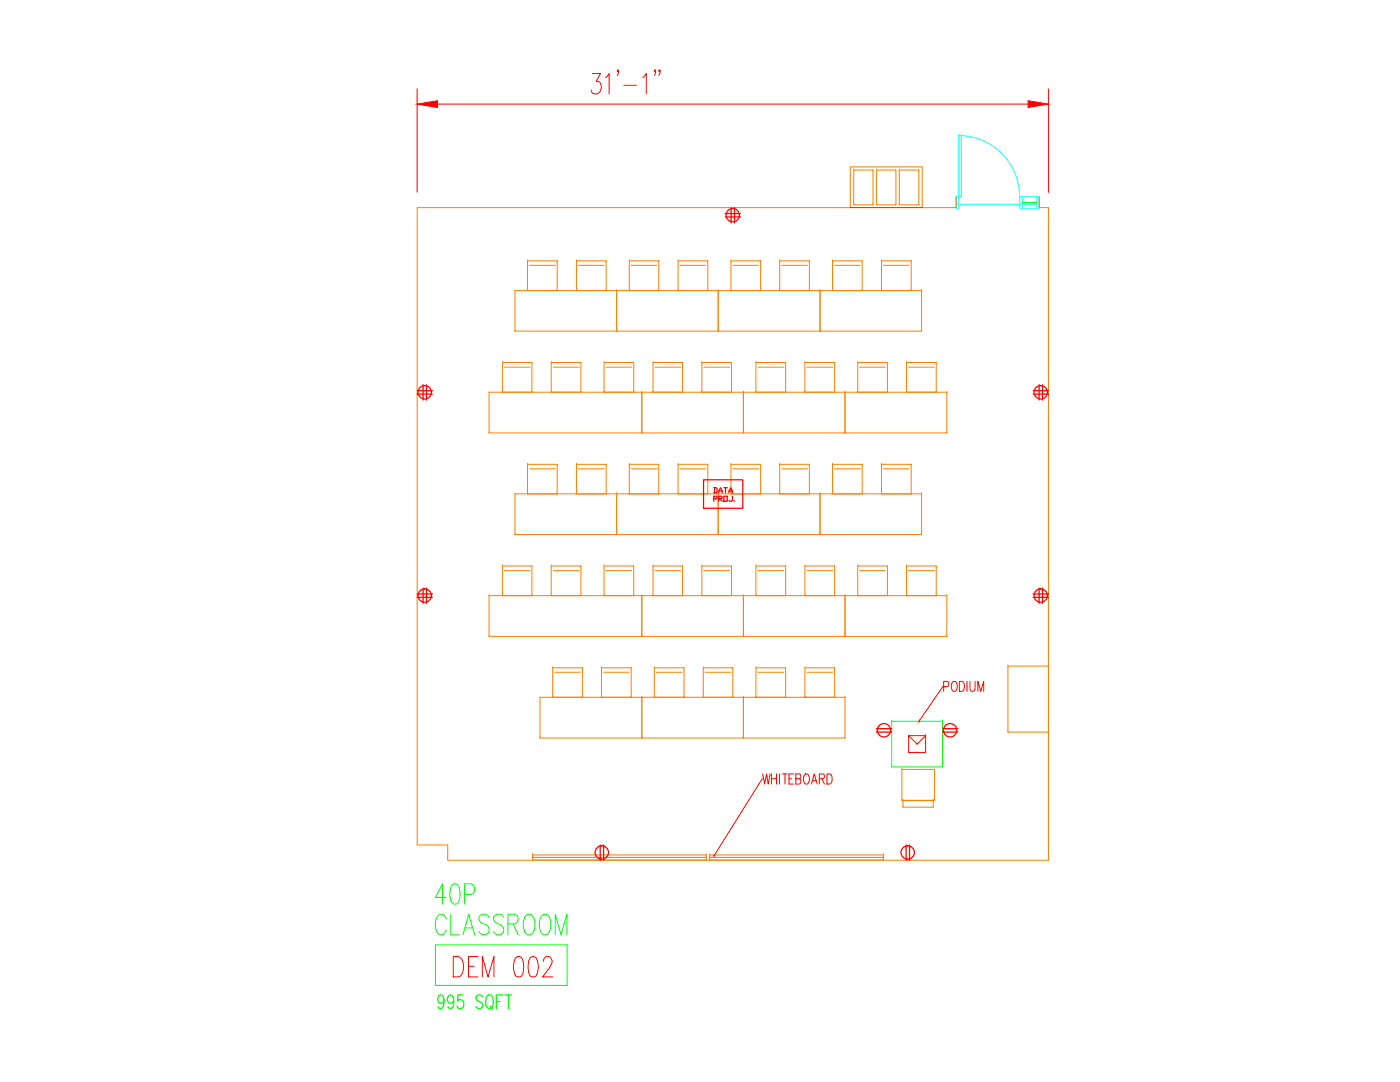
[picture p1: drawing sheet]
<svg xmlns="http://www.w3.org/2000/svg" width="279mm" height="216mm" viewBox="0 0 279 216" stroke-linecap="round" stroke-linejoin="round" font-family="sans-serif">
<!-- layer: furn-00 - A-FURN -->
<g fill="none" stroke="#ff7f00" stroke-width=".2">
<path d="M102.8 58h20.2v8.1h-20.2zM105.3 52.1h5.9v5.9h-5.9zM105.3 52.1h.1M105.3 58h.1M105.7 52.9h5.1M111.2 58h.1M115 52.1h6v5.9h-6zM115 52.1h.1M115 58h.1M115.4 52.9h5.2M121 58h.1M123 58h.1"/>
<path d="M123 58h20.3v8.1h-20.3zM125.6 52.1h5.9v5.9h-5.9zM125.6 52.1h.1M125.6 58h.1M126 52.9h5.1M131.5 58h.1M135.3 52.1h6v5.9h-6zM135.3 52.1h.1M135.3 58h.1M135.7 52.9h5.2M141.3 58h.1M143.3 58h.1"/>
<path d="M143.3 58h20.3v8.1h-20.3zM145.9 52.1h5.9v5.9h-5.9zM145.9 52.1h.1M145.9 58h.1M146.2 52.9h5.2M151.8 58h.1M155.6 52.1h5.9v5.9h-5.9zM155.6 52.1h.1M155.6 58h.1M156 52.9h5.1M161.5 58h.1M163.6 58h.1"/>
<path d="M163.6 58h20.3v8.1h-20.3zM166.1 52.1h6v5.9h-6zM166.1 52.1h.1M166.1 58h.1M166.6 52.9h5.1M172.1 58h.1M175.9 52.1h5.9v5.9h-5.9zM175.9 52.1h.1M175.9 58h.1M176.3 52.9h5.1M181.8 58h.1M183.9 58h.1"/>
<path d="M97.6 78.3h30.5v8.1h-30.5zM100.3 72.3h5.9v6h-5.9zM100.3 72.3h.1M100.3 78.3h.1M100.7 73.3h5.1M102.8 66.1h.1M106.2 78.3h.1M110 72.3h5.9v6h-5.9zM110 72.3h.1M110 78.3h.1M110.4 73.3h5.2M115.9 78.3h.1"/>
<path d="M120.6 72.3h5.9v6h-5.9zM120.6 72.3h.1M120.6 78.3h.1M120.9 73.3h5.2M123 66.1h.1M126.5 78.3h.1M128.1 78.3h20.3v8.1h-20.3zM128.1 78.3h.1M130.3 72.3h5.9v6h-5.9zM130.3 72.3h.1M130.3 78.3h.1M130.7 73.3h5.1"/>
<path d="M136.2 78.3h.1M140.1 72.3h5.9v6h-5.9zM140.1 72.3h.1M140.1 78.3h.1M140.4 73.3h5.2M143.3 66.1h.1M146 78.3h.1M148.4 78.3h.1M148.4 78.3h20.2v8.1h-20.2zM150.9 72.3h5.9v6h-5.9zM150.9 72.3h.1M150.9 78.3h.1"/>
<path d="M151.3 73.3h5.1M156.8 78.3h.1M160.6 72.3h6v6h-6zM160.6 72.3h.1M160.6 78.3h.1M161 73.3h5.2M163.6 66.1h.1M166.6 78.3h.1M168.6 78.3h.1M168.6 78.3h20.4v8.1h-20.4zM171.2 72.3h5.9v6h-5.9zM171.2 72.3h.1"/>
<path d="M171.2 78.3h.1M171.6 73.3h5.1M177.1 78.3h.1M180.9 72.3h5.9v6h-5.9zM180.9 72.3h.1M180.9 78.3h.1M181.3 73.3h5.2M183.9 66.1h.1M186.8 78.3h.1M189 78.3h.1M97.6 86.4h.1M102.8 98.5h20.2v8.2h-20.2z"/>
<path d="M105.3 92.7h5.9v5.9h-5.9zM105.3 92.7h.1M105.3 98.6h.1M105.7 93.5h5.1M111.2 98.6h.1M115 92.7h6v5.9h-6zM115 92.7h.1M115 98.6h.1M115.4 93.5h5.2M121 98.6h.1M123 98.5h.1M123 98.5h20.3v8.2h-20.3z"/>
<path d="M125.6 92.7h5.9v5.9h-5.9zM125.6 92.7h.1M125.6 98.6h.1M126 93.5h5.1M128.1 86.4h.1M131.5 98.6h.1M135.3 92.7h6v5.9h-6zM135.3 92.7h.1M135.3 98.6h.1M135.7 93.5h5.2M141.3 98.6h.1M143.3 98.5h.1"/>
<path d="M143.3 98.5h20.3v8.2h-20.3zM145.9 92.7h5.9v5.9h-5.9zM145.9 92.7h.1M145.9 98.6h.1M146.2 93.5h5.2M148.4 86.4h.1M151.8 98.6h.1M155.6 92.7h5.9v5.9h-5.9zM155.6 92.7h.1M155.6 98.6h.1M156 93.5h5.1M161.5 98.6h.1"/>
<path d="M163.6 98.5h.1M163.6 98.5h20.3v8.2h-20.3zM166.1 92.7h6v5.9h-6zM166.1 92.7h.1M166.1 98.6h.1M166.6 93.5h5.1M168.6 86.4h.1M172.1 98.6h.1M175.9 92.7h5.9v5.9h-5.9zM175.9 92.7h.1M175.9 98.6h.1M176.3 93.5h5.1"/>
<path d="M181.8 98.6h.1M183.9 98.5h.1M189 86.4h.1M97.6 118.9h30.5v8.1h-30.5zM97.6 118.9h.1M100.3 112.9h5.9v6h-5.9zM100.3 112.9h.1M100.3 118.9h.1M100.7 113.9h5.1M102.8 106.7h.1M106.2 118.9h.1M110 112.9h5.9v6h-5.9z"/>
<path d="M110 112.9h.1M110 118.9h.1M110.4 113.9h5.2M115.9 118.9h.1M120.6 112.9h5.9v6h-5.9zM120.6 112.9h.1M120.6 118.9h.1M120.9 113.9h5.2M123 106.7h.1M126.5 118.9h.1M128.1 118.9h20.3v8.1h-20.3zM130.3 112.9h5.9v6h-5.9z"/>
<path d="M130.3 112.9h.1M130.3 118.9h.1M130.7 113.9h5.1M136.2 118.9h.1M140.1 112.9h5.9v6h-5.9zM140.1 112.9h.1M140.1 118.9h.1M140.4 113.9h5.2M143.3 106.7h.1M146 118.9h.1M148.4 118.9h.1M148.4 118.9h20.2v8.1h-20.2z"/>
<path d="M150.9 112.9h5.9v6h-5.9zM150.9 112.9h.1M150.9 118.9h.1M151.3 113.9h5.1M156.8 118.9h.1M160.6 112.9h6v6h-6zM160.6 112.9h.1M160.6 118.9h.1M161 113.9h5.2M163.6 106.7h.1M166.6 118.9h.1M168.6 118.9h.1"/>
<path d="M168.6 118.9h20.4v8.1h-20.4zM171.2 112.9h5.9v6h-5.9zM171.2 112.9h.1M171.2 118.9h.1M171.6 113.9h5.1M177.1 118.9h.1M180.9 112.9h5.9v6h-5.9zM180.9 112.9h.1M180.9 118.9h.1M181.3 113.9h5.2M183.9 106.7h.1M186.8 118.9h.1"/>
<path d="M189 118.9h.1M97.6 127h.1M107.8 139.1h20.3v8.2h-20.3zM110.3 133.3h5.9v5.8h-5.9zM110.3 133.3h.1M110.3 139.1h.1M110.7 134.1h5.1M116.2 139.1h.1M120 133.3h6v5.8h-6zM120 133.3h.1M120 139.1h.1M120.5 134.1h5.1"/>
<path d="M126 139.1h.1M128.1 139.1h.1M128.1 139.1h20.3v8.2h-20.3zM128.1 127h.1M130.6 133.3h5.9v5.8h-5.9zM130.6 133.3h.1M130.6 139.1h.1M131 134.1h5.1M136.5 139.1h.1M140.4 133.3h5.8v5.8h-5.8zM140.4 133.3h.1M140.4 139.1h.1"/>
<path d="M140.7 134.1h5.2M146.2 139.1h.1M148.4 139.1h.1M148.4 139.1h20.2v8.2h-20.2zM148.4 127h.1M150.9 133.3h5.9v5.8h-5.9zM150.9 133.3h.1M150.9 139.1h.1M151.3 134.1h5.1M156.8 139.1h.1M160.6 133.3h6v5.8h-6zM160.6 133.3h.1"/>
<path d="M160.6 139.1h.1M161 134.1h5.2M166.6 139.1h.1M168.6 139.1h.1M168.6 127h.1M189 127h.1M201.2 132.9h8v13.2h-8zM201.2 132.9h.1M209.2 132.9h.1M107.8 147.3h.1M128.1 147.3h.1M148.4 147.3h.1"/>
<path d="M168.6 147.3h.1M180 153.5h6.5v6.2h-6.5zM180 159.7h.1M180 153.5h.1M180.2 159.7h6.1v1.4h-6.1zM180.2 159.7h.1M186.3 159.7h.1M186.5 159.7h.1M201.2 146.1h.1M180.2 161.1h.1"/>
</g>
<!-- layer: pln-00-area - A-ROOM-NUMB -->
<path d="M86.9 188.5h26.3v8.1h-26.3z" fill="none" stroke="#0f0" stroke-width=".2"/>
<path d="M90.5 190.9h1a2.41 2.41 0 0 1 .9 3.1l-.5 .8-.4 .1h-1zM93.5 192.8h1.1M95.4 190.9h-1.9v4h1.9M96.3 194.9v-4l1.1 4 1.2-4v4M102.9 191.1l.5-.2 .7 .2a4.1 4.1 0 0 1 0 3.7l-.4 .1-.8-.1a3.8 3.8 0 0 1 0-3.7zM105.8 191.1l.4-.2 .8 .2a3.8 3.8 0 0 1 0 3.7l-.5 .1-.7-.1a4.1 4.1 0 0 1 0-3.7zM108.4 191.8a1.06 1.06 0 0 1 .6-.9h.6a1.15 1.15 0 0 1 .4 1.5l-1.7 2.5h2" fill="none" stroke="#f00" stroke-width=".2"/>
<!-- layer: pln-00-area - A-ROOM-NAME -->
<g fill="none" stroke="#0f0" stroke-width=".2">
<path d="M89.1 179.1h-2.2l1.4-2.8v4.1M90.2 176.6l.5-.3 .7 .3a4 4 0 0 1 0 3.6l-.7 .2a2.06 2.06 0 0 1-.9-2.3l.1-1zM92.7 178.5h1.3a1.12 1.12 0 0 0 .8-1.1 1.12 1.12 0 0 0-.8-1.1h-1.3v4.1M89.1 183.4a.99 .99 0 0 0-1.6-.8 2.88 2.88 0 0 0 .2 3.9 1.11 1.11 0 0 0 1.4-1M89.9 182.4v4.1h1.8M92.4 186.5l1.1-4.1 1.2 4.1M92.8 185.2h1.5M97.6 183a1.06 1.06 0 0 0-1.2-.6 1.06 1.06 0 0 0-.8 1l.3 .6 1.2 .6a1.08 1.08 0 0 1 .2 1.7 1.08 1.08 0 0 1-1.7-.4M100.5 183a1.06 1.06 0 0 0-1.1-.6 1.06 1.06 0 0 0-.9 1 1.63 1.63 0 0 0 1.4 1.2 1.06 1.06 0 0 1 .5 1.5 1.06 1.06 0 0 1-1.6 .2l-.3-.4M101.4 184.3h1.3a.98 .98 0 0 0 .7-.9 .98 .98 0 0 0-.7-1h-1.3v4.1M102.4 184.3l1 2.2M105 182.6l.3-.2a1.09 1.09 0 0 1 1.3 1 2.58 2.58 0 0 1-.7 3.1 1.1 1.1 0 0 1-1.3-1 2.97 2.97 0 0 1 .4-2.9z"/>
<path d="M108.2 182.6l.3-.2a1.04 1.04 0 0 1 1.3 1 2.67 2.67 0 0 1-.7 3.1 1.11 1.11 0 0 1-1.3-1 3.3 3.3 0 0 1 .4-2.9zM110.8 186.5v-4.1l1.2 4.1 1.1-4.1v4.1"/>
</g>
<!-- layer: PLN-00-EXTRACT - A-WALL-PART -->
<path d="M190.8 39.4v2h-6.7v-8.1h-14.4v8.1h-86.4v127.2h6.1v3h119.8v-130.2h-1.8v-2" fill="none" stroke="#ff7f00" stroke-width=".2"/>
<!-- layer: PLN-00-EXTRACT - A-DOOR -->
<g fill="none" stroke="#0ff" stroke-width=".2">
<path d="M190.8 39.2h.5v2.4h-.5zM190.8 39.2h.1M191.3 27a12.2 12.2 0 0 1 12.2 12.2M191.3 27h.5v12.2h-.5zM191.3 27h.1M191.8 39.2h.1M191.8 27h.1M203.5 39.2h.5v2.4h-.5zM203.5 39.2h.1M204 39.2h2.9M206.9 39.2h.5v2.4h-.5zM206.9 39.2h.1"/>
<path d="M190.8 41.6h.1M191.3 41.6h.1M203.5 41.6h.1M204 41.6h.1M204 41.6h2.9M206.9 41.6h.1M207.4 41.6h.1"/>
</g>
<!-- layer: PLN-00-EXTRACT - A-GLAZ -->
<path d="M204 40.4h2.9" fill="none" stroke="#0f0" stroke-width=".2"/>
<!-- layer: PLN-00-EXTRACT - A-STRC-SLAB -->
<path d="M190.8 40.8h16.6" fill="none" stroke="#0ff" stroke-width=".2"/>
<!-- layer: pln-00 - A-EQPM -->
<g fill="none" stroke="#ff7f00" stroke-width=".2">
<path d="M170.4 33.9h3.8v7h-3.8zM170.4 33.9h.1M174.9 33.9h3.9v7h-3.9zM174.9 33.9h.1M179.5 33.9h3.9v7h-3.9zM179.5 33.9h.1M170.4 40.9h.1M174.2 40.9h.1M174.9 40.9h.1M178.8 40.9h.1M179.5 40.9h.1M183.4 40.9h.1"/>
<path d="M106.3 171.1h34.7v.5h-34.7zM106.3 171.6h.1M106.3 171.1h.1M106.3 170.6h34.7v.5h-34.7zM106.3 170.6h.1M141 171.1h.1M141 170.6h.1M141.6 171.1h34.7v.5h-34.7zM141.6 171.6h.1M141.6 171.1h.1M141.6 170.6h34.7v.5h-34.7zM141.6 170.6h.1"/>
<path d="M176.3 171.1h.1M176.3 170.6h.1"/>
</g>
<!-- layer: pln-00 - A-CASE -->
<path d="M169.7 41.4h14.4" fill="none" stroke="#f00" stroke-width=".2"/>
<!-- layer: pln-00 - A-LINE-LGHT -->
<path d="M178 143.9h10.1v9.1h-10.1zM178 143.9h.1M188.1 153h.1M188.1 143.9h.1" fill="none" stroke="#0f0" stroke-width=".2"/>
<!-- layer: pln-00 - A-CSLT-ELEC -->
<path d="M181.3 146.8l1.7 1.7 1.7-1.7v3.3h-3.4zM181.3 150.1h.1M181.3 146.8h3.4M183 148.5h.1M184.7 146.8h.1M184.7 150.1h.1" fill="none" stroke="#f00" stroke-width=".2"/>
<!-- layer: A-ANNO-NOTE -->
<g fill="none" stroke="#f00" stroke-width=".2">
<path d="M83.3 17.7v20.7M118.2 14.7h1.6l-.8 1.5h.4a1.43 1.43 0 0 1-.3 2.5l-.9-.1-.2-.6M120.8 15.5l.8-.8v4M123.5 14.1l-.2 .2-.1-.2 .1-.2a.82 .82 0 0 1-.1 1.2M124.5 17h2.6M128.3 15.5l.7-.8v4M130.8 14.1l-.1 .2-.1-.2 .1-.2a.96 .96 0 0 1-.1 1.2M131.7 14.1l-.1 .2-.2-.2 .2-.2a.89 .89 0 0 1-.2 1.2M209.2 17.7v20.7M87.3 20.8h117.9M188.3 137h.7a.58 .58 0 0 0 .4-.5 .58 .58 0 0 0-.4-.5h-.7v2M188.3 136.9h-.1l-4.7 6.9"/>
<path d="M190.1 136h.2a.86 .86 0 0 1 .7 1.2v.3a.51 .51 0 0 1-.9 .4l-.2-.7v-.5zM191.5 136h.5a1.2 1.2 0 0 1 0 2h-.5zM193 136v2M193.6 136v1.7a.51 .51 0 0 0 .9 0l.1-1.7M195.1 138v-2l.6 2 .6-2v2M152.2 154.4l.4 2 .4-2 .3 2 .4-2M152.2 155.4h-.1l-9.6 15.4M154 154.4v2M154 155.4h1M155 154.4v2M155.6 154.4v2M156.2 154.4h1"/>
<path d="M156.7 154.4v2M157.5 155.4h.5M158.4 154.4h-.9v2h.9M158.8 155.4l.9-.1 .1-.3-.1-.5-.9-.1v2h.7h.2l.1-.3a.52 .52 0 0 0-.3-.7M160.6 154.5l.2-.1a.97 .97 0 0 1 .6 1.5 .51 .51 0 0 1-.2 .5 .51 .51 0 0 1-.6 0l-.3-.7v-.5zM162 156.4l.5-2 .6 2M162.2 155.8h.7M163.5 155.4h.7a.51 .51 0 0 0 .3-.5 .51 .51 0 0 0-.3-.5h-.7v2M164 155.4l.5 1M165 154.4h.6a1.18 1.18 0 0 1 .3 1.8l-.3 .2h-.6z"/>
</g>
<g fill="#f00" stroke="#f00" stroke-width=".2">
<path d="M205.2 20.1l4 .7-4 .6z"/>
<path d="M83.3 20.8l4-.7v1.3z"/>
</g>
<!-- layer: AV_ELEC -->
<g fill="none" stroke="#f00" stroke-width=".25">
<path d="M144.7 43.3h3.1M144.7 42.6h3.1M145.9 41.4v3.1M146.6 41.4v3.1M83.3 78.6h3M83.3 78h3M84.4 76.8v3M85.1 76.8v3M206.2 78.6h3M206.2 78h3M207.4 76.8v3M208.1 76.8v3"/>
<path d="M140.4 95.7h7.8v5.7h-7.8zM142.4 97.3h.5l.2 .2v.7l-.2 .1h-.5M142.4 99.5h.5l.2-.3-.2-.2h-.5v1M142.6 97.3v1M143.5 98.3v-.3l.3-.7 .3 .7v.3M143.5 99.5h.5l.1-.3-.1-.2h-.5v1M143.5 98h.6M143.6 99.5l.5 .5M144.5 99h.6v1h-.6zM144.5 97.3h.6M144.8 97.3v1M145.5 98.3v-.3l.3-.7 .4 .7v.3"/>
<path d="M145.5 98h.7M146.2 99v.9l-.2 .1h-.3l-.2-.1M146.5 99.9v.1M83.3 119.2h3M83.3 118.5h3M84.4 117.3v3.1M85.1 117.3v3.1M206.2 119.2h3M206.2 118.5h3M207.4 117.3v3.1M208.1 117.3v3.1M174.9 145.4h3.1"/>
<path d="M174.9 146.1h3.1M188.1 145.4h3.1M188.1 146.1h3.1M119.8 168.6v3M120.5 168.6v3M180.8 168.6v3M181.5 168.6v3"/>
<circle cx="146.2" cy="42.9" r="1.33"/>
<circle cx="84.8" cy="78.3" r="1.33"/>
<circle cx="207.7" cy="78.3" r="1.33"/>
<circle cx="84.8" cy="118.8" r="1.33"/>
<circle cx="207.7" cy="118.8" r="1.33"/>
<circle cx="176.4" cy="145.7" r="1.33"/>
<circle cx="189.6" cy="145.7" r="1.33"/>
<circle cx="120.1" cy="170.1" r="1.33"/>
<circle cx="181.2" cy="170.1" r="1.33"/>
</g>
<!-- layer: DIMS -->
<path d="M88.6 199.5a.7 .7 0 0 1-.7 .7 .89 .89 0 0 1-.5-.9 .89 .89 0 0 1 .6-.8 1.21 1.21 0 0 1 .6 1.6l-.3 1-.5 .1-.3-.1-.1-.2M90.5 199.5a.7 .7 0 0 1-.6 .7 .88 .88 0 0 1-.6-.9 .88 .88 0 0 1 .6-.8l.3 .2a2.43 2.43 0 0 1 0 2.4l-.4 .1-.3-.1-.1-.2M92.4 198.5h-1l-.1 1.2a.75 .75 0 0 1 1-.1 .75 .75 0 0 1 .3 .9 .69 .69 0 0 1-.6 .7 .69 .69 0 0 1-.8-.5M96.3 199a.68 .68 0 0 0-.9-.5 .68 .68 0 0 0-.3 1l.9 .5a.72 .72 0 0 1 .1 1.2 .72 .72 0 0 1-1.1-.3M97.3 198.7l.2-.2a.87 .87 0 0 1 1 1.1 1.57 1.57 0 0 1-.6 1.6 .85 .85 0 0 1-1-1 2.02 2.02 0 0 1 .4-1.5zM99 199.8h.8M100.3 198.5h-1.3v2.7M100.8 198.5h1.3M101.5 198.5v2.7M97.8 200.7l.6 .8" fill="none" stroke="#0f0" stroke-width=".25"/>
</svg>
